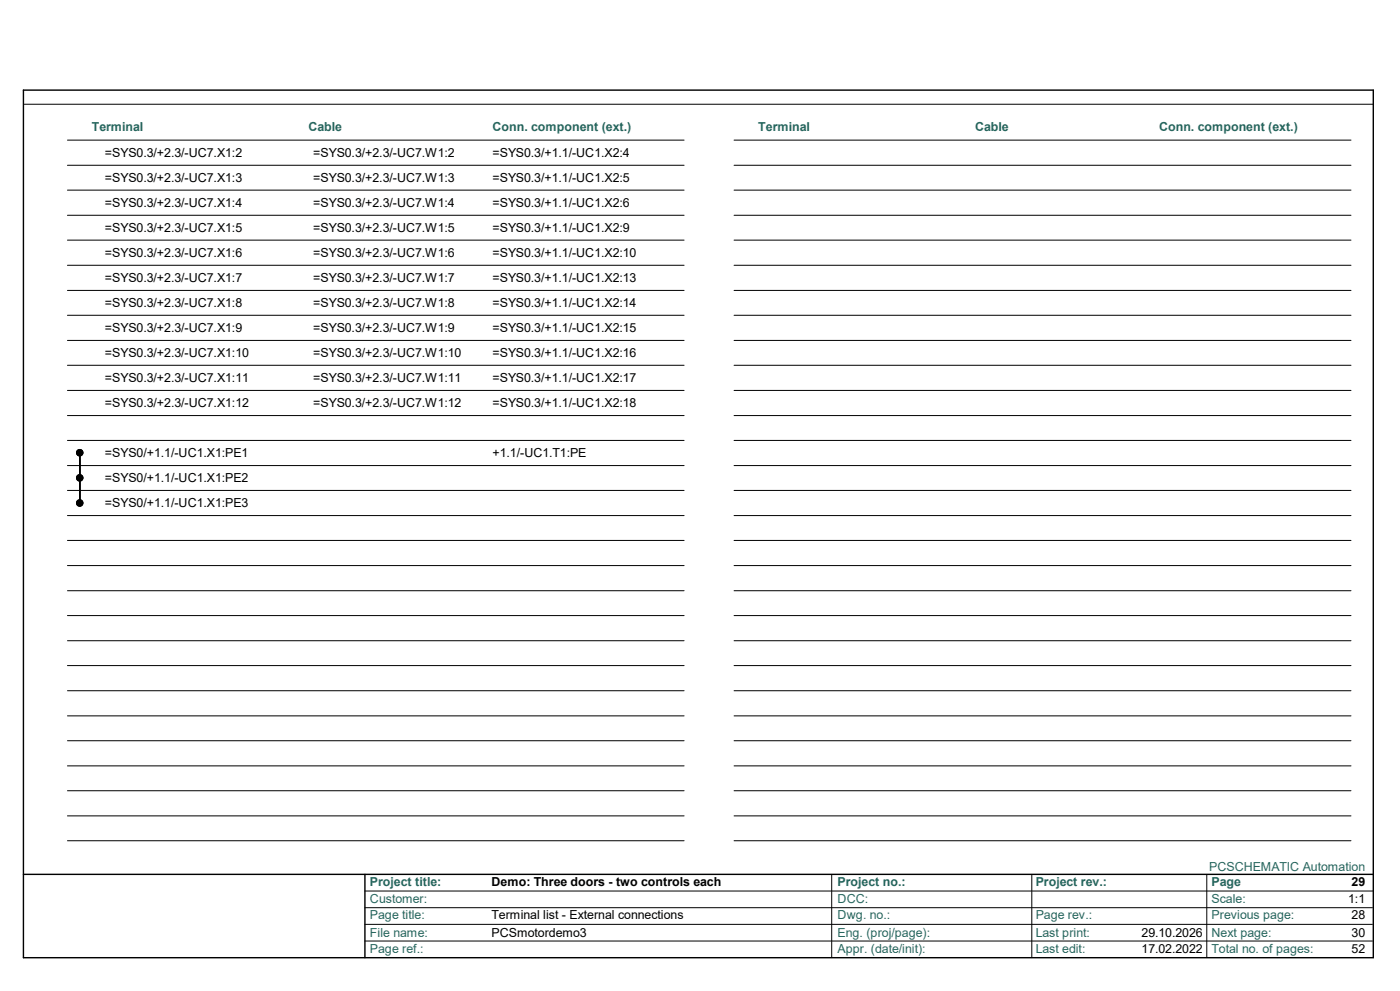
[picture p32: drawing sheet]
<svg xmlns="http://www.w3.org/2000/svg" width="420mm" height="297mm" viewBox="0 0 420 297" stroke-linecap="round" stroke-linejoin="round" font-family="sans-serif">
<defs><g id="words">
<g font-size="3.7" fill="#27675f">
<text x="27.5" y="39.4">Terminal</text>
<text x="92.5" y="39.4">Cable</text>
<text x="147.7" y="39.4">Conn. component (ext.)</text>
<text x="227.5" y="39.4">Terminal</text>
<text x="292.5" y="39.4">Cable</text>
<text x="347.7" y="39.4">Conn. component (ext.)</text>
<text x="362.8" y="260.9">PCSCHEMATIC Automation</text>
<text x="111" y="265.6">Project title:</text>
<text x="251.3" y="265.6">Project no.:</text>
<text x="310.7" y="265.6">Project rev.:</text>
<text x="363.5" y="265.6">Page</text>
<text x="111" y="270.7">Customer:</text>
<text x="111" y="275.5">Page title:</text>
<text x="251.3" y="275.5">Dwg. no.:</text>
<text x="251.3" y="270.7">DCC:</text>
<text x="310.7" y="275.5">Page rev.:</text>
<text x="363.5" y="275.5">Previous page:</text>
<text x="363.5" y="270.7">Scale:</text>
<text x="111" y="280.7">File name:</text>
<text x="251.3" y="280.7">Eng. (proj/page):</text>
<text x="310.7" y="280.7">Last print:</text>
<text x="363.5" y="280.7">Next page:</text>
<text x="111" y="285.5">Page ref.:</text>
<text x="251.3" y="285.5">Appr. (date/init):</text>
<text x="310.7" y="285.5">Last edit:</text>
<text x="363.5" y="285.5">Total no. of pages:</text>
</g>
<g font-size="3.7">
<text x="31.5" y="47">=SYS0.3/+2.3/-UC7.X1:2</text>
<text x="94" y="47">=SYS0.3/+2.3/-UC7.W1:2</text>
<text x="147.7" y="47">=SYS0.3/+1.1/-UC1.X2:4</text>
<text x="31.5" y="54.4">=SYS0.3/+2.3/-UC7.X1:3</text>
<text x="94" y="54.4">=SYS0.3/+2.3/-UC7.W1:3</text>
<text x="147.7" y="54.4">=SYS0.3/+1.1/-UC1.X2:5</text>
<text x="31.5" y="62">=SYS0.3/+2.3/-UC7.X1:4</text>
<text x="94" y="62">=SYS0.3/+2.3/-UC7.W1:4</text>
<text x="147.7" y="62">=SYS0.3/+1.1/-UC1.X2:6</text>
<text x="31.5" y="69.4">=SYS0.3/+2.3/-UC7.X1:5</text>
<text x="94" y="69.4">=SYS0.3/+2.3/-UC7.W1:5</text>
<text x="147.7" y="69.4">=SYS0.3/+1.1/-UC1.X2:9</text>
<text x="31.5" y="77">=SYS0.3/+2.3/-UC7.X1:6</text>
<text x="94" y="77">=SYS0.3/+2.3/-UC7.W1:6</text>
<text x="147.7" y="77">=SYS0.3/+1.1/-UC1.X2:10</text>
<text x="31.5" y="84.5">=SYS0.3/+2.3/-UC7.X1:7</text>
<text x="94" y="84.5">=SYS0.3/+2.3/-UC7.W1:7</text>
<text x="147.7" y="84.5">=SYS0.3/+1.1/-UC1.X2:13</text>
<text x="31.5" y="91.9">=SYS0.3/+2.3/-UC7.X1:8</text>
<text x="94" y="91.9">=SYS0.3/+2.3/-UC7.W1:8</text>
<text x="147.7" y="91.9">=SYS0.3/+1.1/-UC1.X2:14</text>
<text x="31.5" y="99.5">=SYS0.3/+2.3/-UC7.X1:9</text>
<text x="94" y="99.5">=SYS0.3/+2.3/-UC7.W1:9</text>
<text x="147.7" y="99.5">=SYS0.3/+1.1/-UC1.X2:15</text>
<text x="31.5" y="106.9">=SYS0.3/+2.3/-UC7.X1:10</text>
<text x="94" y="106.9">=SYS0.3/+2.3/-UC7.W1:10</text>
<text x="147.7" y="106.9">=SYS0.3/+1.1/-UC1.X2:16</text>
<text x="31.5" y="114.5">=SYS0.3/+2.3/-UC7.X1:11</text>
<text x="94" y="114.5">=SYS0.3/+2.3/-UC7.W1:11</text>
<text x="147.7" y="114.5">=SYS0.3/+1.1/-UC1.X2:17</text>
<text x="31.5" y="121.9">=SYS0.3/+2.3/-UC7.X1:12</text>
<text x="94" y="121.9">=SYS0.3/+2.3/-UC7.W1:12</text>
<text x="147.7" y="121.9">=SYS0.3/+1.1/-UC1.X2:18</text>
<text x="31.5" y="137">=SYS0/+1.1/-UC1.X1:PE1</text>
<text x="147.7" y="137">+1.1/-UC1.T1:PE</text>
<text x="31.5" y="144.4">=SYS0/+1.1/-UC1.X1:PE2</text>
<text x="31.5" y="152">=SYS0/+1.1/-UC1.X1:PE3</text>
<text x="147.5" y="265.6">Demo: Three doors - two controls each</text>
<text x="405.5" y="265.6">29</text>
<text x="147.5" y="275.5">Terminal list - External connections</text>
<text x="404.5" y="270.7">1:1</text>
<text x="405.5" y="275.5">28</text>
<text x="147.5" y="280.7">PCSmotordemo3</text>
<text x="342.5" y="280.7">29.10.2026</text>
<text x="405.5" y="280.7">30</text>
<text x="342.5" y="285.5">17.02.2022</text>
<text x="405.5" y="285.5">52</text>
</g>
</g></defs>
<path d="M7 27h405v260h-405zM7 262h405M109.5 262v25" fill="none" stroke="#000" stroke-width=".42"/>
<g fill="none" stroke="#000" stroke-width=".3">
<path d="M7.3 31.2h404.7M20.2 42h185M20.2 49.5h185M20.2 57h185M220.2 42h185.1M220.2 49.5h185.1M220.2 57h185.1M20.2 64.5h185M20.2 72h185M20.2 79.5h185M220.2 64.5h185.1M220.2 72h185.1"/>
<path d="M220.2 79.5h185.1M20.2 87h185M20.2 94.5h185M220.2 87h185.1M220.2 94.5h185.1M20.2 102h185M20.2 109.5h185M20.2 117h185M220.2 102h185.1M220.2 109.5h185.1M220.2 117h185.1M20.2 124.5h185"/>
<path d="M20.2 132h185M20.2 139.5h185M220.2 124.5h185.1M220.2 132h185.1M220.2 139.5h185.1M20.2 147h185M20.2 154.5h185M220.2 147h185.1M220.2 154.5h185.1M20.2 162h185M20.2 169.5h185M20.2 177h185"/>
<path d="M220.2 162h185.1M220.2 169.5h185.1M220.2 177h185.1M20.2 184.5h185M20.2 192h185M20.2 199.5h185M220.2 184.5h185.1M220.2 192h185.1M220.2 199.5h185.1M20.2 207h185M20.2 214.5h185M220.2 207h185.1"/>
<path d="M220.2 214.5h185.1M20.2 222h185M20.2 229.5h185M20.2 237h185M220.2 222h185.1M220.2 229.5h185.1M220.2 237h185.1M20.2 244.5h185M20.2 252h185M220.2 244.5h185.1M220.2 252h185.1M109.5 272h302.2"/>
<path d="M109.5 277h302.2M109.5 267h302.5M249.5 262v25M309.5 262v25M362 262v25M109.5 282h302.2"/>
<circle cx="23.9" cy="135.7" r=".97"/>
<circle cx="23.9" cy="143.2" r=".97"/>
<circle cx="23.9" cy="150.7" r=".97"/>
</g>
<g fill="#000">
<circle cx="23.9" cy="135.7" r=".97"/>
<circle cx="23.9" cy="143.2" r=".97"/>
<circle cx="23.9" cy="150.7" r=".97"/>
</g>
<path d="M24 135.7v15.1" fill="none" stroke="#000" stroke-width=".51"/>
<use href="#words"/>
</svg>
